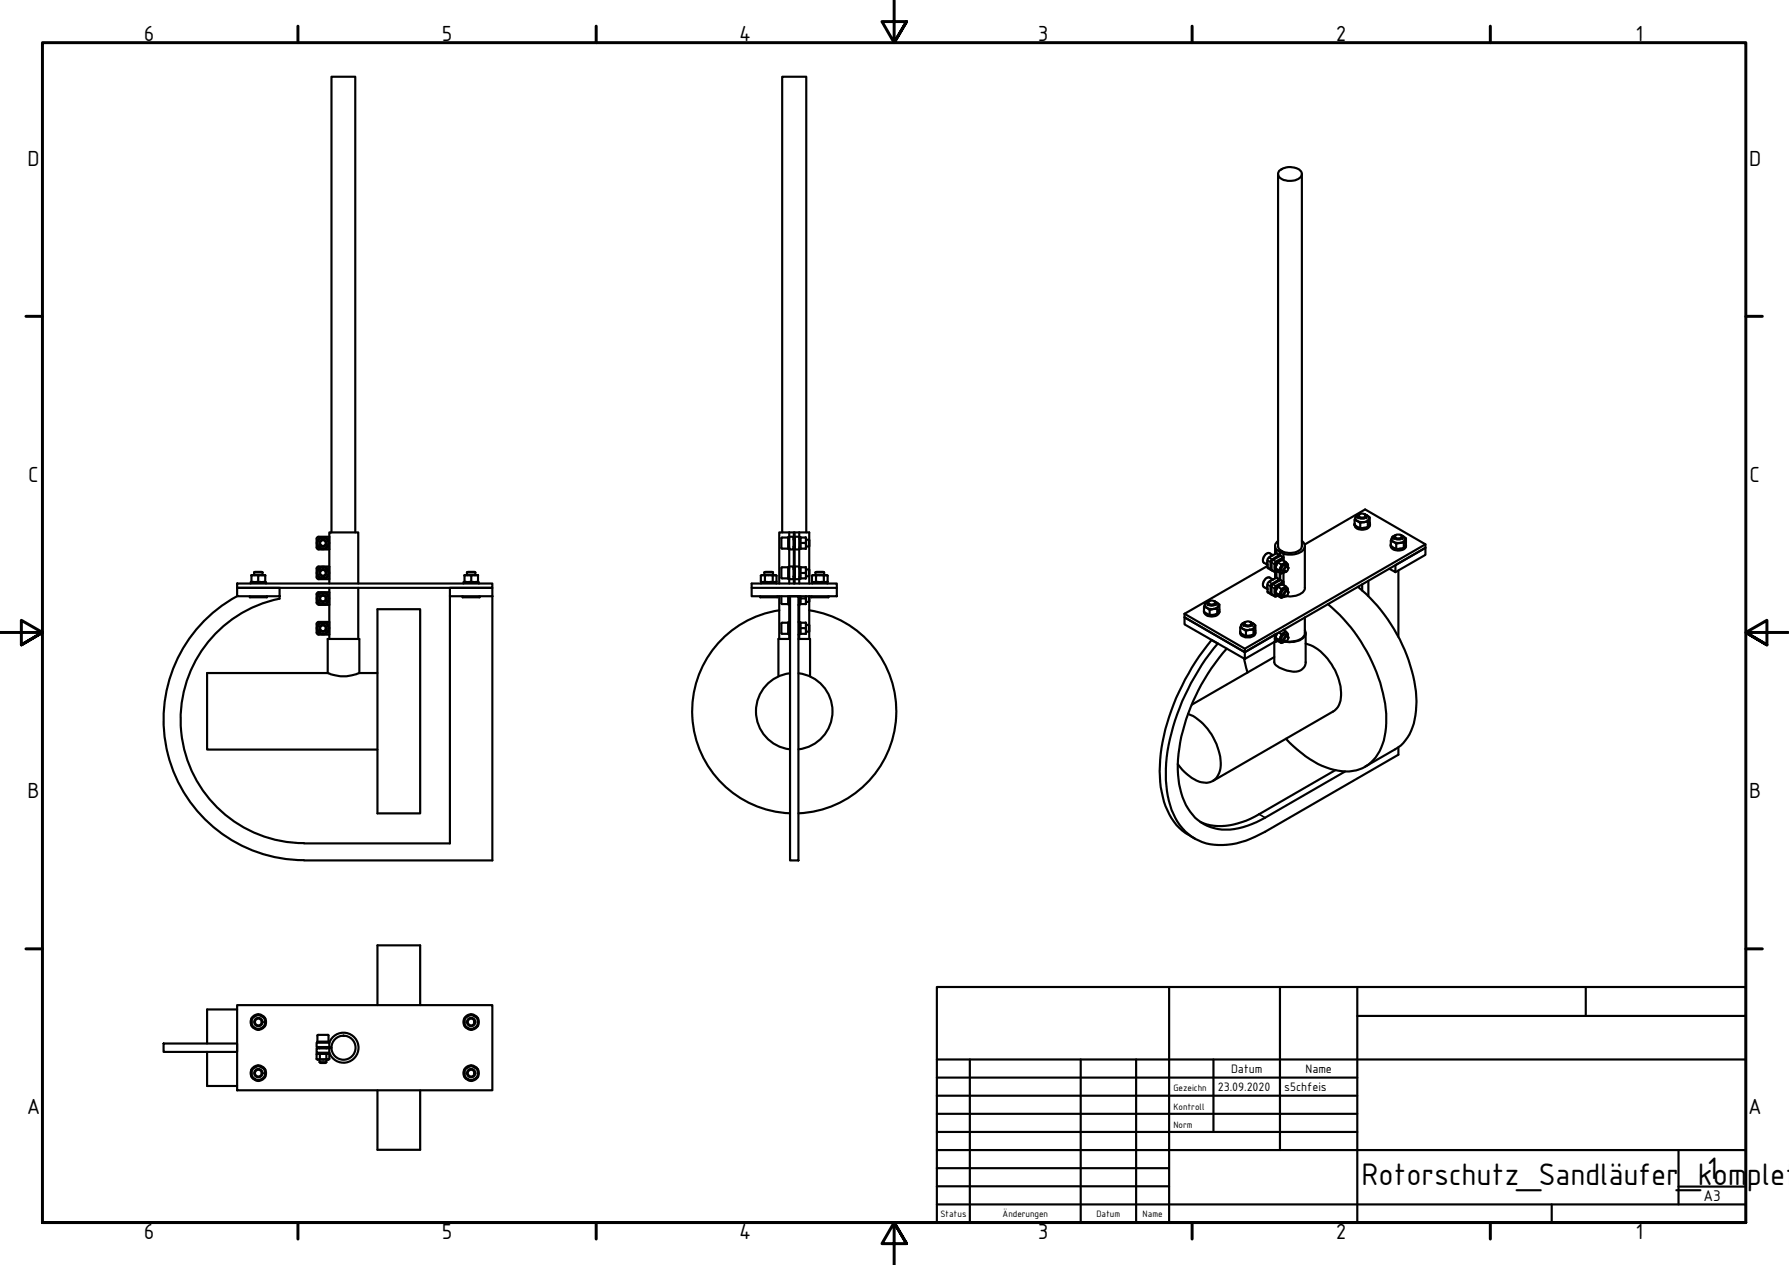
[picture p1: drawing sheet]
<svg xmlns="http://www.w3.org/2000/svg" width="420mm" height="297mm" viewBox="0 0 420 297" stroke-linecap="round" stroke-linejoin="round" font-family="sans-serif">
<defs><g id="words">
<g font-size="7.9">
<text x="319.8" y="278.2">Rotorschutz_Sandläufer</text>
<text x="394.3" y="278.2">_k1om</text>
<text x="410.3" y="278.2">plet</text>
</g>
<g font-size="5.5">
<text x="33.8" y="9.6">6</text>
<text x="103.8" y="9.6">5</text>
<text x="173.6" y="9.6">4</text>
<text x="243.8" y="9.6">3</text>
<text x="313.8" y="9.6">2</text>
<text x="384.1" y="9.6">1</text>
<text x="6.5" y="38.9">D</text>
<text x="410.8" y="38.9">D</text>
<text x="6.6" y="113.1">C</text>
<text x="410.9" y="113.1">C</text>
<text x="6.5" y="187.4">B</text>
<text x="410.8" y="187.4">B</text>
<text x="6.3" y="261.7">A</text>
<text x="410.6" y="261.7">A</text>
<text x="33.8" y="290.9">6</text>
<text x="103.8" y="290.9">5</text>
<text x="173.6" y="290.9">4</text>
<text x="243.8" y="290.9">3</text>
<text x="313.8" y="290.9">2</text>
<text x="384.1" y="290.9">1</text>
</g>
<text font-size="3.9" x="400.1" y="282">A3</text>
<g font-size="3.1">
<text x="286" y="256.3">23.09.2020</text>
<text x="289.1" y="252">Datum</text>
<text x="301.6" y="256.3">s5chfeis</text>
<text x="306.6" y="252">Name</text>
</g>
<g font-size="2.3">
<text x="275.6" y="256.3">Gezeichn</text>
<text x="275.6" y="260.5">Kontroll</text>
<text x="275.6" y="264.8">Norm</text>
<text x="220.9" y="285.7">Status</text>
<text x="235.5" y="285.7">Änderungen</text>
<text x="257.6" y="285.7">Datum</text>
<text x="268.4" y="285.7">Name</text>
</g>
</g></defs>
<!-- layer: Sichtbar (ISO) -->
<g fill="none" stroke="#000" stroke-width=".51">
<path d="M300.2 40.9v87.5l.2 .6 .5 .3M300.4 40.1a3.9 3.9 0 0 1 5.2 .1 1.31 1.31 0 0 1-1 1.9 3.8 3.8 0 0 1-4.2-.6l-.2-.8zM305.8 40.9v87.4a2.29 2.29 0 0 1-2.7 1.5l-1.3-.1-.7-.3-.4 .2M55.7 137h59.9v1h-59.9zM55.7 138h10v2h-10zM58.9 137v-.3h3.6v.3M59.1 136.7v-1.6h3.2v1.6M59.1 135.2l.4-.1 2.8 .1M59.1 136.6l.8 .1 2.4-.1M59.7 134.4l.1-.1 1.9 .1M59.7 134.4h2M59.7 134.4v.7"/>
<path d="M60.6 135.2v1.4M61.7 134.4v.7M74.4 133.3l.5-.3h2.4v3l-2.7-.1-.2-.4zM74.4 126.3l.5-.3h2.4v3h-2.7l-.2-.5zM74.4 127.7l.6 .9M74.4 134.7l.6 .9M74.7 128.2l.5 .5 .7 .1M74.7 135.2l.5 .4 .7 .2M74.7 126.9l-.2 .6 .2 .7M74.7 133.9l-.2 .6 .2 .7M74.7 128.2l.4 .6h.8M74.7 126.9l-.3 .6 .3 .7"/>
<path d="M74.7 135.2l.4 .6h.8M74.7 133.8l-.3 .7 .3 .7M75 126.4l-.6 .9M75 133.4l-.6 .9M75 139.4l-.6 .9M75.3 128.9h1.1M75.3 135.8h1.1M75.3 126.2h1.1M75.3 133.2h1.1M75.3 139.2h1.1M75.9 126.2l.6 .2 .5 .5M75.9 133.2l.6 .2 .5 .5"/>
<path d="M75.9 139.2a1.3 1.3 0 0 1 1.3 1.3 1.3 1.3 0 0 1-1.3 1.3M75.9 126.2l-.7 .2-.5 .5M75.9 133.2l-.7 .2-.5 .5M75.9 139.2a1.3 1.3 0 0 0-1.4 1.3 1.3 1.3 0 0 0 1.4 1.3M75.9 126.2h.7l.4 .7M75.9 126.2h-.8l-.4 .7M75.9 133.2h.7l.4 .6M75.9 133.2h-.8l-.4 .6M75.9 139.2h.7l.7 1.3-.7 1.3h-.7M75.9 139.2h-.8l-.7 1.3 .7 1.3h.8M76.7 126.4l.6 .9M76.7 133.4l.6 .9"/>
<path d="M76.7 139.4l.6 .9M77 126.9l.3 .6-.3 .7M77 128.2l-.4 .6h-.7M77 133.8l.3 .7-.3 .7M77 135.2l-.4 .6h-.7M77 128.2l-.5 .5-.6 .1M77 135.2l-.5 .4-.6 .2M77 126.9l.2 .6-.2 .7M77 133.9l.2 .6-.2 .7M77.3 127.7l-.6 .9M77.3 134.7l-.6 .9M77.3 137v-12h6.8v12"/>
<path d="M77.3 138v12M77.9 125v-107h5.5v107M84.1 138v12M105.7 138h9.9v2h-9.9zM108.8 137v-.3h3.7v.3M109.1 136.7v-1.6h3.2v1.6M109.1 135.2l.4-.1 2.8 .1M109.1 136.6l.8 .1 2.4-.1M109.7 134.4l.2-.1h1.6l.1 .1M109.7 134.4h1.9M109.7 134.4v.7M110.7 135.2v1.4"/>
<path d="M111.6 134.4v.7M176.5 138v-1h20v1M176.5 138h20v2h-20zM178.7 136.6l.4 .1 3.3-.1M178.7 135.2v1.4l.2 .1M178.8 137v-.3h3.5v.3M179.5 134.4l.2-.1 1.8 .1M179.5 134.4h2M179.5 134.4v.7M179.6 135.2v1.4M181.5 135.2v1.4M181.5 134.4v.7"/>
<path d="M181.9 135.1l-3.2 .1M181.9 135.1l.5 .1M182.4 136.6l-.3 .1M182.4 135.2v1.4M183.5 126.4v2.3l.2 .1M183.5 133.4v2.3M183.5 135.7l.2 .1M183.7 126.2l-.2 .2M183.7 133.2l-.2 .2M183.7 125v-107h5.7v107M183.7 128.8h1.4M183.7 126.2h1.4"/>
<path d="M183.7 135.8h1.4M183.7 133.2h1.4M185.4 126.1h-.3v2.8h.3M185.4 133.1h-.3v2.8h.3M185.4 125h-2.4v12M185.4 125v4h1v-3h-1M185.4 129v7h1v-3h-1M185.4 125h1v1.7M185.4 136v1M186.4 126.7h.3M186.4 128.3h.3M186.4 133.7h.3"/>
<path d="M186.4 135.3h.3M186.4 128.3v5.4M186.4 135.3v1.7M186.6 126.7v-1.7h3.5v1.8M186.6 128.3v5.4M186.6 135.3v1.7M186.7 133h1v3h-1zM186.7 126h1v3h-1zM187.7 126.1h.3v2.8h-.3M187.7 133.1h.3v2.8h-.3M187.7 125v1M187.7 129v4"/>
<path d="M187.7 136v1M188 126.2h1.3v2.6h-1.3M188 133.2h1.3v2.6h-1.3M188.1 126.2l-.1 .3 .1 2.3M188.1 133.2l-.1 .4 .1 2.2M188.1 127.5h1.1M188.1 134.5h1.1M189.2 126.2l.1 .3-.1 2.3M189.2 133.2l.1 .4-.1 2.2M189.3 126.7h.7M189.3 128.3h.7M189.3 133.7h.7"/>
<path d="M189.3 135.3h.7M190 126.7l.1 .2-.1 1.4M190 133.7l.1 .1-.1 1.5M190 126.7v1.6M190 133.7v1.6M190.1 128.3v5.5M190.1 135.2v1.8M190.7 136.6l.4 .1 3.3-.1M190.7 135.2v1.4l.2 .1M190.8 137v-.3h3.5v.3M191.5 134.4l.2-.1 1.8 .1M191.5 134.4h2"/>
<path d="M191.5 134.4v.7M191.6 135.2v1.4M193.5 135.2v1.4M193.5 134.4v.7M193.9 135.1l-3.2 .1M193.9 135.1l.5 .1M194.4 136.6l-.3 .1M194.4 135.2v1.4M297.7 132.9l-19.5 11.2M299 130.4l-.8-.5a1.47 1.47 0 0 0-1.3 2.3l.8 .4-.1-.4 .1-.5M299 136.1l-.8-.5a1.47 1.47 0 0 0-1.3 2.3l.8 .5-.1-.5 .1-.5M299 130.4l-.9 .5"/>
<path d="M299 136.1l-.9 .5M299.5 128.3v1.8M299.6 133.5l.8 .4M299.6 139.2l.8 .4M299.8 129.9l-1.8 1-.3 .5v1.9l.8 .5M299.8 129.9l.7 .4-1.9 1.1-.2 .3v2l.2 .1M299.8 135.6l-1.8 1-.3 .5v2l.8 .5M299.8 135.6l.7 .4-1.9 1.1-.2 .4v1.9l.2 .2M299.8 129.1l.7 .4M299.8 129.1v.8M299.8 134.3v1.3M300 139.9l-.3 .2-.4-.1v-2l.4-.4 1.7-1-.7-.4-1.9 1.1-.2 .4v1.9l.9 .5"/>
<path d="M300 134.2l-.3 .2-.4-.1v-2l.4-.4 1.7-1-.7-.4-1.9 1.1-.2 .3v1.9l.9 .6v1.4M300.1 132.1l.8 .5M300.1 137.8l.8 .5M300.2 127a1.37 1.37 0 0 0-.4 2.1M300.5 130.3v.3M300.5 136v.3M300.5 129.5v1M300.5 134.5v1.8M300.7 129.6l.7 .4M300.7 129.6v.9M300.7 134.5v1.7M300.9 132.6l1-.7 .6 .6v.5a.66 .66 0 0 0-.5-.8 .66 .66 0 0 0-.8 .4 1.26 1.26 0 0 0-.2 1.9l.6-.1-.7 .3-.5-.8z"/>
<path d="M300.9 138.3l1-.6 .6 .5v.5a.66 .66 0 0 0-.5-.8 .66 .66 0 0 0-.8 .4 1.26 1.26 0 0 0-.2 2l.6-.2-.7 .3-.5-.8zM300.9 129.5v-.2l-.4 .2M301.1 131.5a1.78 1.78 0 0 0-1.3 2.5h.2M301.1 137.2a1.78 1.78 0 0 0-1.3 2.5h.2M301.1 131.5a1.69 1.69 0 0 0-1.6 2.3l.3 .2M301.1 137.2a1.69 1.69 0 0 0-1.6 2.3l.3 .2M301.4 130v1.6M301.4 134.5v2.8M301.9 133.3l.4-.2a.68 .68 0 0 1 .1 .8 .68 .68 0 0 1-.6 .3l-.2-.2zM301.9 139.1l.4-.3a.68 .68 0 0 1 .1 .8 .68 .68 0 0 1-.6 .3l-.2-.2zM301.9 131.9l-.7-.4a1.75 1.75 0 0 0-1.4 2.3l.3 .4 .8 .5M301.9 137.7l-.7-.5a1.75 1.75 0 0 0-1.4 2.3l.3 .4 .8 .5"/>
<path d="M302.1 139.9l-.1 .1M302.4 133l-.5-.4a.95 .95 0 0 0-.8 1.4l.5 .4M302.4 138.7l-.5-.3a.95 .95 0 0 0-.8 1.3l.5 .4M302.6 133.4l-.1-.4a.92 .92 0 0 0-.9 1.3l.5-.1M302.6 139.1l-.1-.4a.92 .92 0 0 0-.9 1.3h.4M305.8 127a1.5 1.5 0 0 1 .6 1.5 1.5 1.5 0 0 1-1.1 1.2 5.5 5.5 0 0 1-3.9 .3M306.4 127.9l14.2-8.3 14.2 8.2v.8l-42.4 24.5 7-4.1v1.7l-7 4M306.5 128.3v9.7a2.83 2.83 0 0 1-3 2h-1.5M318.1 122.9v.3M318.1 122.1v1.2a2.01 2.01 0 0 0 3 .8l.6-.5 .1-.6M318.5 121.2l.6-.3a.84 .84 0 0 0-.8 1 .84 .84 0 0 0 1 .6l1.1 .1-.9 .3-1.4-.8zM318.9 137.8a37.9 37.9 0 0 1 13.8 26.9 13.6 13.6 0 0 1-3.7 10.4l-8.4 4.9"/>
<path d="M319 121.2v.5M319.2 120.8a1.22 1.22 0 0 1 1.5 .2 .84 .84 0 0 1-.8 .5 .84 .84 0 0 1-.7-.5zM319.3 120.8a.52 .52 0 0 0-.3 .6 .52 .52 0 0 0 .5 .4 1.03 1.03 0 0 0 1.4-.7l-.4-.3M319.5 122.9v1.1M319.9 137.2v1.5M320.7 120.9l.9 .7a1.03 1.03 0 0 1-1.2 1 .98 .98 0 0 0 1-1.3zM320.9 121.2v.5M321.2 122.5v1.2M321.4 136.4v3.5M321.7 121.5v1.2a1.39 1.39 0 0 1-1.8 1.3 2.29 2.29 0 0 1-1.8-.8 2.22 2.22 0 0 0 3.6 0v-.4M326.3 133.5l1.4 .9v-1.7l7.1-4.1v1.7l-7.1 4.1M326.6 127v1.3a2.06 2.06 0 0 0 3 .7l.6-.6v-.5"/>
<path d="M327.1 126l.5-.2a.84 .84 0 0 0-.8 .9 .84 .84 0 0 0 1.1 .7l.9 .1-.9 .2-1.3-.7zM327.4 126.1v.5M327.7 125.7a1.03 1.03 0 0 1 1.5 .3 .96 .96 0 0 1-1.6-.2zM327.9 125.7a.52 .52 0 0 0-.5 .6 .52 .52 0 0 0 .6 .4 .93 .93 0 0 0 1.4-.7l-.4-.3M327.9 127.7v1.2M328.4 134v15.5M329.2 125.8l1 .6-.5 1.1h-.9a.91 .91 0 0 0 .9-.4 .91 .91 0 0 0 .1-1zM329.4 126.1v.5M329.7 127.5v1.1M330.1 127.7a1.11 1.11 0 0 1-1.3 1.3 1.71 1.71 0 0 1-2.2-1.1v-.1M330.2 126.4v1.2a1.47 1.47 0 0 1-1.8 1.3 2.29 2.29 0 0 1-1.8-.8M334.8 127.8l-42.4 24.5v.8l-14.2-8.1v-.9"/>
<path d="M55.7 140a33 33 0 0 0-16.3 37.1 33 33 0 0 0 32 24.9M58.7 140v.3h4v-.3M65.7 140v.6a29 29 0 0 0-23.1 31.3 29 29 0 0 0 28.8 26.1M74.4 146.5v2M74.4 146.5l.2-.4 .3-.1h2.4v3h-2.5h-.2l-.2-.5M74.4 140.7l.6 1M74.4 147.7l.6 1M74.7 148.2l.5 .5 .7 .1M74.7 148.2l.4 .6h.8M74.8 142l-.2-.1-.2-.4v-2.2l.4-.2h2.5v2.9h-2.4M75 146.4l-.6 .9M75.3 141.9h1.1"/>
<path d="M75.3 148.9h1.1M75.3 146.2h1.1M75.9 146.2a1.3 1.3 0 0 1 1.1 2M75.9 146.2a1.3 1.3 0 0 0-1.2 2M75.9 146.2h.7l.7 1.3-.3 .7M75.9 146.2h-.8l-.7 1.3 .3 .7M76.7 146.4l.6 .9M77 158a9.4 9.4 0 0 0 7.4 0M77 158h-28.4v18h40M77 148.2l-.4 .6h-.7M77 158v-8h7.4v8M77 148.2l-.5 .5-.6 .1"/>
<path d="M77.3 140.7l-.6 1M77.3 147.7l-.6 1M84.4 158h4.2M88.6 143.1h10.1v47.9h-10.1zM105.7 140v58h-34.3M108.6 140v.3h4v-.3M115.6 140v62h-44.2M178.6 140v.3h4v-.3M183 140v10M183 143.3a24 24 0 0 0-20.4 25 24 24 0 0 0 22.9 22.7M183.5 140v1.7l.2 .1M183.7 146.2l-.2 .2v2.3l.2 .1"/>
<path d="M183.7 141.8h1.4M183.7 148.8h1.4M183.7 146.2h1.4M185.1 140v1.9h.3M185.4 146.1h-.3v2.8h.3M185.4 140v2h.1M185.4 142v4M185.4 149v1M185.5 158.1a9 9 0 0 0-8 8.9 9 9 0 0 0 8 9M185.5 146h-.1v3h.1M185.5 140h2v62h-2zM185.5 150h-2.7v8.8"/>
<path d="M187.5 146h.2v3h-.2M187.5 150h2.7v8.8M187.5 158.1a9 9 0 0 1 8 8.9 9 9 0 0 1-8 9M187.7 146.1h.3v2.8h-.3M187.7 140v2h-.2M187.7 142v4M187.7 149v1M188 141.8h1.3v-1.8l-.1 1.8M188 146.2h1.3v2.6h-1.3M188.1 141.8l-.1-1.8v1.9h-.3M188.1 146.2l-.1 .3 .1 2.3M188.1 140.5h1.1"/>
<path d="M188.1 147.5h1.1M189.2 146.2l.1 .3-.1 2.3M189.3 141.3h.7M189.3 146.7h.7M189.3 148.3h.7M190 146.7l.1 .2-.1 1.4M190 140v1.3M190 146.7v1.6M190 143.3a24 24 0 0 1 20.5 25 24 24 0 0 1-23 22.7M190.1 141.3v5.5M190.1 148.3v1.7M190.1 140l-.1 1.3"/>
<path d="M190.6 140v.3h4v-.3M278.2 145l14.2 8.1v1.6l-14.2-8.1zM278.2 144.1l14.2 8.2M282.8 142.5v1.2a2.11 2.11 0 0 0 3.6 0v-.2M283.6 141.7v.4M283.7 141.3a.76 .76 0 0 0-.7 .8 .76 .76 0 0 0 .7 .8l1.3 .1M283.8 141.3a.95 .95 0 0 1 1.6 .2 .93 .93 0 0 1-1.6 0zM283.8 141.3a1.4 1.4 0 0 0-1 1.2l1 .5a.47 .47 0 0 0 .7 .1l.5-.1M284 141.1a.58 .58 0 0 0-.4 .8 .58 .58 0 0 0 .8 .3 .72 .72 0 0 0 .8-.1 .72 .72 0 0 0 .2-.8l-.2-.2M284.1 143.2v1.2M285.4 141.3l1 .7-.5 1h-.9M285.4 141.3a.8 .8 0 0 1 .7 .9 .8 .8 0 0 1-.8 .7l-.3 .1"/>
<path d="M285.6 141.7v.4M285.9 143v1.1M286.3 143.2a1.18 1.18 0 0 1-1.4 1.3 1.66 1.66 0 0 1-2.1-1.1M286.4 142v1.1a1.78 1.78 0 0 1-2.6 1.2l-1-.7M288.1 152.3a45.5 45.5 0 0 0-11.5 27.1 17.4 17.4 0 0 0 4.1 12.6 11.5 11.5 0 0 0 12.2 1.9l4.2-1.9 18.8-10.8M291.3 147.4v1.2a1.63 1.63 0 0 0 1.9 1.1 1.26 1.26 0 0 0 1.6-1.3M291.8 146.4l.4-.2a.76 .76 0 0 0-.7 .8 .76 .76 0 0 0 .7 .8l.6 .1h.7a1.7 1.7 0 0 1-2-.5h-.2zM292 146.5v.5M292.2 154.7l.8 3.2M292.4 146.2a.97 .97 0 0 1 1.5 .2 .88 .88 0 0 1-.9 .5 .88 .88 0 0 1-.7-.6zM292.5 146a.52 .52 0 0 0-.5 .6 .52 .52 0 0 0 .7 .5 .88 .88 0 0 0 1.3-.7l-.4-.4M292.6 148.1v1.2"/>
<path d="M293.9 146.2l.9 .7-.4 1h-.9a.84 .84 0 0 0 1-.5 .84 .84 0 0 0-.4-1.1zM294.1 146.5v.5M294.4 147.9v1.1M294.8 148.1a1.51 1.51 0 0 1-2.1 1.3l-1.2-.4-.2-.7M294.8 146.9v1.1a1.29 1.29 0 0 1-1.3 1.3 2.5 2.5 0 0 1-2.2-.8M299.3 154.3l-19.4 11.2M299.4 149.8l.4 .6M299.5 149l-.1 .3M299.6 149.8l.8 .4M299.8 148.8l-.2 1.2 .4 .4M299.9 148.8l-.1 .3a1.04 1.04 0 0 0 .3 1.4l.8 .5M300 150.5l-.5 .2"/>
<path d="M300.3 148.5l.6 .4M301.4 147.9l.5 .4M301.4 147.9h.1M302 149.5h.2a.52 .52 0 0 1 .4 .5 .52 .52 0 0 1-.4 .5l-.3 .1-.3-.3zM302.1 150.5l-.1 .1M302.4 149.3l-.5-.3a.89 .89 0 0 0-.8 1.4l.5 .3M302.5 149.3a.65 .65 0 0 0-.5-.8 .65 .65 0 0 0-.8 .5 1.2 1.2 0 0 0-.2 1.9l.6-.2M302.5 149.3v-.3l-.6-.7-1 .6-.5 1.3 .5 .8 .7-.3M302.6 149.8l-.1-.5a.86 .86 0 0 0-1.1 1l.2 .3h.4M306.5 147.9a1.52 1.52 0 0 1-.9 2.2 5.3 5.3 0 0 1-3.8 .6M306.5 145v3.6a2.66 2.66 0 0 1-3 2h-1.5M306.6 148.6v6.9a2.62 2.62 0 0 1-3.6 2.1l-2.4-.8a2.08 2.08 0 0 1-1.3-1.3v-4.7"/>
<path d="M306.6 151.1a12.2 12.2 0 0 1 7.6 7.8 8.7 8.7 0 0 1 0 7.1l-1.1 1.1-28.2 16.3M311.8 141.8a38.8 38.8 0 0 1 13.8 25.8 16.1 16.1 0 0 1-2.5 10.2 8.9 8.9 0 0 1-9.8 3 23.7 23.7 0 0 1-11.3-7.3M279 167.6a13.3 13.3 0 0 1 7.6 10.1 5.3 5.3 0 0 1-1.9 5.7 5.1 5.1 0 0 1-5.4-1.2l-1.7-1.5-1-1.3M328.4 175.5v1.7l-31.3 18.1a20.7 20.7 0 0 1-11.9 3.1 12 12 0 0 1-10.4-9.3 32.4 32.4 0 0 1 .7-18.5 53.9 53.9 0 0 1 10.5-19.5l-1.5-.8a51.6 51.6 0 0 0-12.1 29.5 20.7 20.7 0 0 0 3.9 13.9l2.1 1.9 2.2 1.3M313.6 180.8l-17.9 10.4a15.7 15.7 0 0 1-13 2.1l-.8-.3M55.7 236h59.9v20h-59.9zM55.7 237h-7.1v8M59.1 239.1l1.5-.9 1.7 .9v1.8l-1.7 1-1.5-1zM59.1 239.2l-.2 .6 .2 1M60.6 238.2l-.7 .1-.7 .7M60.8 238.2l.9 .3 .5 .5M62.3 239.2l.2 1-.2 .6"/>
<path d="M88.6 236v-14h10.1v14M109 239.2l-.2 .6 .2 1M109.1 239.1l1.6-.9 1.6 .9v1.8l-1.6 1-.8-.5-.8-.5zM110.6 238.2l-.7 .1-.8 .7M110.7 238.2l1 .3 .5 .5M112.3 239.2l.2 1-.2 .6M38.4 245h17.3v2h-17.3zM48.6 247v8h7.1M59.1 252a1.62 1.62 0 0 0 .8 1.4M59.1 252v.9l.8 .5M59.1 251.2l-.2 .6 .2 1M59.2 253l.4 .5 1 .3"/>
<path d="M59.2 241l.4 .5 1 .3M59.9 253.4a1.62 1.62 0 0 0 1.6 0M59.9 250.6a1.62 1.62 0 0 0-.8 1.4M59.9 250.6a1.62 1.62 0 0 1 1.6 0M59.9 253.4l.7 .5 .9-.5M59.9 250.6l-.8 .5v.9M59.9 250.6l.7-.4 .9 .4M60.6 250.2l-.7 .1-.7 .7M60.8 250.2l.9 .3 .5 .5M61.5 250.6l.8 .5v.9M61.5 250.6a1.62 1.62 0 0 1 .8 1.4M62.2 253l-.8 .6-.6 .2"/>
<path d="M62.2 241l-.8 .6-.6 .2M62.3 251.2l.2 1-.2 .6M62.3 252a1.62 1.62 0 0 1-.8 1.4M62.3 252v.9l-.8 .5M74.4 248.7l.1 .1h2.7l.1-.1M74.4 248.7l.1 .1 .6-.1 2.1 .1 .1-.1M74.4 247.5h2.9M74.4 247.5v1.2M74.5 247.2v.2h2.8v-.2M74.5 244.8v-.2h2.8v.2M74.5 247.4l-.1 .1M74.7 243l-.2 .2v1.4"/>
<path d="M74.7 243h2.3M75.1 249.4l.1 .2h1.3l.1-.2M75.1 249.4h1.5M75.1 245.9v.3M75.1 248.8v.6M75.1 247.5v1.2M76.6 245.9v.3M76.6 247.5v1.2M76.6 248.8v.6M77 243l.2 .2v1.4M77.2 247.4l.1 .1M77.3 244.8h-2.9v1.1h2.9"/>
<path d="M77.3 246.2h-2.9v1h2.9M77.3 244.8v1.1h.6M77.3 247.5v1.2M77.4 244.8a3.5 3.5 0 0 1 5.4-1.6 3.5 3.5 0 0 1 0 5.6 3.5 3.5 0 0 1-5.4-1.6M77.9 246.1h-.6v1.1M88.6 256v14h10.1v-14M109 251.2l-.2 .6 .2 1M109.1 241l.5 .5 1 .3M109.1 253l.5 .5 1 .3M109.8 253.4a1.62 1.62 0 0 0 1.7 0M109.8 250.6a1.62 1.62 0 0 0 0 2.8M109.8 250.6a1.62 1.62 0 0 1 1.7 0"/>
<path d="M109.9 253.4l.8 .5 .7-.5M109.9 250.6l-.8 .5v1.8l.8 .5M109.9 250.6l.8-.4 .7 .4M110.6 250.2l-.7 .1-.8 .7M110.7 250.2l1 .3 .5 .5M111.4 250.6l.9 .5v.9M111.5 250.6a1.62 1.62 0 0 1 .8 1.4M112.2 241l-.8 .6-.7 .2M112.2 253l-.8 .6-.7 .2M112.3 251.2l.2 1-.2 .6M112.3 252v.9l-.9 .5M112.3 252a1.62 1.62 0 0 1-.8 1.4"/>
<circle cx="75.9" cy="127.5" r=".79"/>
<circle cx="75.9" cy="134.5" r=".79"/>
<circle cx="75.9" cy="134.5" r=".67"/>
<circle cx="75.9" cy="127.5" r=".67"/>
<circle cx="75.9" cy="140.5" r=".79"/>
<circle cx="75.9" cy="147.5" r=".79"/>
<circle cx="75.9" cy="140.5" r=".67"/>
<circle cx="75.9" cy="147.5" r=".67"/>
<circle cx="60.7" cy="240" r=".98"/>
<circle cx="60.7" cy="240" r=".79"/>
<circle cx="60.7" cy="240" r="1.62"/>
<circle cx="110.6" cy="240" r=".98"/>
<circle cx="110.6" cy="240" r=".79"/>
<circle cx="110.6" cy="240" r="1.62"/>
<circle cx="60.7" cy="252" r=".98"/>
<circle cx="60.7" cy="252" r=".79"/>
<circle cx="80.7" cy="246" r="2.83"/>
<circle cx="110.6" cy="252" r=".98"/>
<circle cx="110.6" cy="252" r=".79"/>
</g>
<g fill="#000">
<circle cx="301.1" cy="137.2" r=".25"/>
<circle cx="301.1" cy="131.5" r=".25"/>
</g>
<!-- layer: Sichtbar schmal (ISO) -->
<g fill="none" stroke="#000" stroke-width=".38">
<path d="M297.7 133.1l.7 .5M297.7 131.6l.7 .3M297.7 138.9l.7 .4M297.7 137.3l.7 .4M298 130.9l.8 .5M298 136.6l.8 .5M298.2 129.9a1.64 1.64 0 0 0-1.5 2.2l.2 .1M298.2 135.6a1.64 1.64 0 0 0-1.5 2.2l.2 .1M298.6 133.7l.7 .5M298.6 139.4l.7 .5M298.6 137.8l.7 .4M298.6 132.1l.7 .4"/>
<path d="M299 137.2l.7 .4M299 131.5l.7 .4M295.7 191.2l1.4 .8"/>
</g>
<!-- layer: Rahmen (ISO) -->
<g fill="none" stroke="#000" stroke-width=".7">
<path d="M70 6.1v3.9M140 6.1v3.9M210 0v10l-2.9-4.9h5.8l-2.9 4.9 2.9-4.9M280 6.1v3.9M350 6.1v3.9M6.1 74.3h3.9M410 74.3h3.9M0 148.5h10l-5-2.8v5.7l5-2.9-5 2.9M420 148.5h-10l5-2.8v5.7l-5-2.9 5 2.9M6.1 222.8h3.9M410 222.8h3.9M10 287.1v-277.1h400v277.1h-400h400"/>
<path d="M70 287.1v3.8M140 287.1v3.8M212.9 292l-2.9-4.9 2.9 4.9h-5.8l2.9-4.9v9.9M280 287.1v3.8M350 287.1v3.8"/>
</g>
<!-- layer: Titel (ISO) -->
<g fill="none" stroke="#000" stroke-width=".51">
<path d="M220 231.8h190v55.3h-190zM274.6 231.8v55.3M300.6 231.8v38.3M318.8 238.6h91.2M318.8 231.8v55.3M372.4 231.8v6.8M220 253h98.8M220 257.3h98.8M220 248.8h190M227.8 248.8v38.3M253.8 248.8v38.3M266.8 248.8v38.3"/>
<path d="M285 248.8v17M220 261.5h98.8M220 265.8h98.8M220 270.1h190M220 274.3h54.6M220 278.6h54.6M394.2 278.6h15.8M394.2 270.1v12.7M220 282.8h190M364.4 282.8v4.3"/>
</g>
<use href="#words"/>
</svg>
